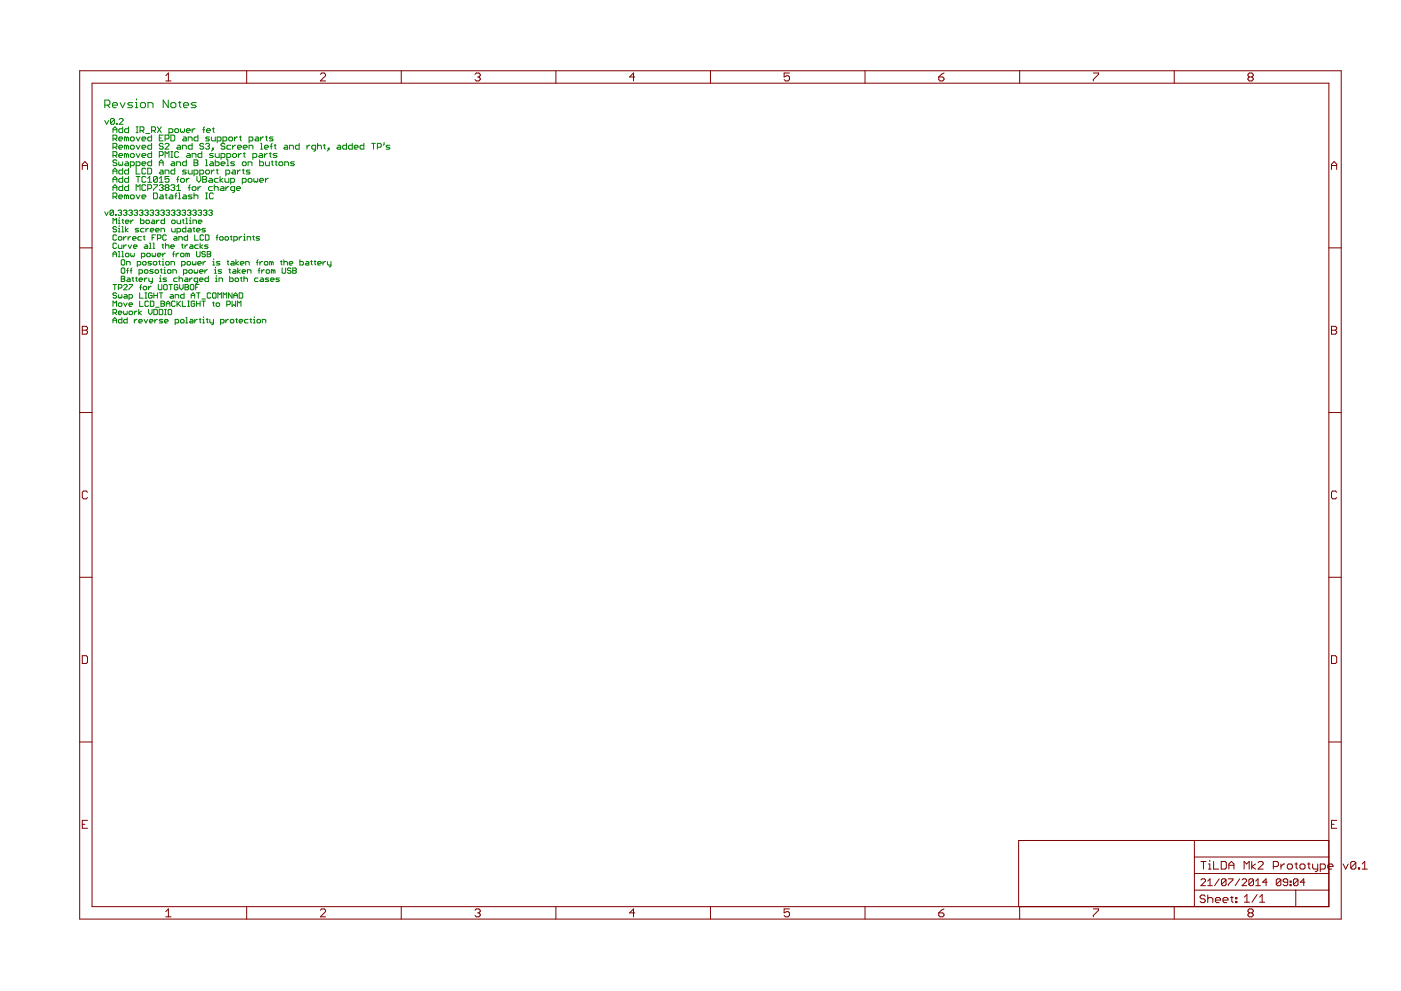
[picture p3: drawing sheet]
<svg xmlns="http://www.w3.org/2000/svg" width="420mm" height="297mm" viewBox="0 0 420 297" stroke-linecap="round" stroke-linejoin="round" font-family="sans-serif">
<g fill="none" stroke="#800000" stroke-width=".3">
<path d="M23.9 21.2h378.3v254.3h-378.3zM27.6 24.9h370.9v246.9h-370.9zM49.7 22.7l.8-.8v2.4M49.7 24.3h1.6M74 21.2v3.7M96.1 22.3l.4-.4h.8l.3 .4v.4l-1.5 1.6h1.5M120.3 21.2v3.7M142.5 22.3l.3-.4h.8l.4 .4v.4l-.4 .4M143.2 23.1h.4M143.6 23.1l.4 .4v.4l-.4 .4h-.8l-.3-.4M166.7 21.2v3.7M190.4 23.1h-1.6l1.2-1.2v2.4"/>
<path d="M213.1 21.2v3.7M236.7 21.9h-1.5v1.2l.7-.4h.4l.4 .4v.8l-.4 .4h-.7l-.4-.4M259.4 21.2v3.7M281.5 23.1h1.2l.4 .4v.4l-.4 .4h-.8l-.4-.4zM283.1 21.9l-.8 .4-.8 .8M305.8 21.2v3.7M327.9 21.9h1.6v.4l-1.6 1.6v.4M352.1 21.2v3.7M374.6 23.1l-.3-.4v-.4l.3-.4h.8l.4 .4v.4l-.4 .4M374.6 23.1l-.3 .4v.4l.3 .4h.8l.4-.4v-.4l-.4-.4M374.6 23.1h.8M24.7 50.8v-1.6l.8-.8 .7 .8v1.6"/>
<path d="M24.7 49.6h1.5M399.3 49.6h1.6M399.3 50.8v-1.6l.8-.8 .8 .8v1.6M23.9 74.3h3.7M398.5 74.3h3.7M24.7 97.8h1.1l.4 .4v.4l-.4 .4 .4 .4v.4l-.4 .4h-1.1zM24.7 99h1.1M399.3 97.8h1.2l.4 .4v.4l-.4 .4 .4 .4v.4l-.4 .4h-1.2zM399.3 99h1.2M23.9 123.7h3.7M398.5 123.7h3.7M26.2 147.6l-.4-.4h-.7l-.4 .4v1.5l.4 .4h.7l.4-.4"/>
<path d="M400.9 147.6l-.4-.4h-.8l-.4 .4v1.5l.4 .4h.8l.4-.4M23.9 173h3.7M398.5 173h3.7M24.7 196.5h1.1l.4 .4v1.6l-.4 .4h-1.1zM399.3 196.5h1.2l.4 .4v1.6l-.4 .4h-1.2zM23.9 222.4h3.7M398.5 222.4h3.7M24.7 247.1h.8M26.2 245.9h-1.5v2.4h1.5M358.2 251.9v19.9M358.2 256.9h40.3M360.2 258.2h1.5"/>
<path d="M360.9 258.2v2.3M362.4 259h.4v1.5M362.8 257.8v.4M364 258.2v2.3h1.5M366.2 258.2h1.2l.4 .4v1.5l-.4 .4h-1.2zM368.5 259.4h1.6M375.4 258.2v2.3M376.5 259l-1.1 .7 1.1 .8M377.3 258.6l.4-.4h.7l.4 .4v.4l-1.5 1.5h1.5M381.9 259.7h1.1l.4-.3v-.8l-.4-.4h-1.1v2.3M384.2 259v1.5M385.3 259h-.4l-.7 .7"/>
<path d="M386.4 259h.8l.4 .4v.7l-.4 .4h-.8l-.3-.4v-.7zM388.3 259h.8M388.7 258.6v1.5l.4 .4M390.2 259h.8l.4 .4v.7l-.4 .4h-.8l-.4-.4v-.7zM392.1 259h.8M392.5 258.6v1.5l.4 .4M393.7 259v1.1l.3 .4h1.2M395.2 259v1.9l-.4 .4h-.4M398.2 259.7h1.6v-.3l-.4-.4h-.8l-.4 .4v.7l.4 .4h.8M398.5 251.9h-93v19.9M399.3 247.1h.8M400.9 245.9h-1.6v2.4h1.6"/>
<path d="M402.8 259l.8 1.5 .7-1.5M406.6 258.6l-.4-.4h-.7l-.4 .4v1.5M406.6 258.6v1.5l-.4 .4h-.7l-.4-.4M406.6 258.6l-1.5 1.5M408.5 259l.8-.8v2.3M49.7 273.2l.8-.8v2.4M49.7 274.8h1.6M74 271.8v3.7M96.1 272.8l.4-.4h.8l.3 .4v.4l-1.5 1.6h1.5M120.3 271.8v3.7M142.5 272.8l.3-.4h.8l.4 .4v.4l-.4 .4M143.2 273.6h.4"/>
<path d="M143.6 273.6l.4 .4v.4l-.4 .4h-.8l-.3-.4M166.7 271.8v3.7M190.4 273.6h-1.6l1.2-1.2v2.4M213.1 271.8v3.7M236.7 272.4h-1.5v1.2l.7-.4h.4l.4 .4v.8l-.4 .4h-.7l-.4-.4M259.4 271.8v3.7M281.5 273.6h1.2l.4 .4v.4l-.4 .4h-.8l-.4-.4zM283.1 272.4l-.8 .4-.8 .8M305.8 271.8v3.7M327.9 272.4h1.6v.4l-1.6 1.6v.4M352.1 271.8v3.7M358.2 266.8h40.3"/>
<path d="M358.2 261.8h40.3M360.2 263.8l.3-.4h.7l.3 .4v.3l-1.3 1.4h1.3M361.4 268.6l-.3-.3h-.8l-.4 .3v.4l.4 .4h.8l.3 .4v.4l-.3 .4h-.8l-.4-.4M362.2 265.5h1.4M362.2 264.1l.7-.7v2.1M362.2 269.4l.4-.4h.7l.4 .4v1.2M362.2 268.3v2.3M362.4 260.5h.8M364.5 269.8h1.5v-.4l-.4-.4h-.7l-.4 .4v.8l.4 .4h.7M365.6 263.4l-1.3 2.1M366.8 269.8h1.5v-.4l-.4-.4h-.8l-.3 .4v.8l.3 .4h.8M367.7 263.8v1.3l-.4 .4h-.7l-.3-.4"/>
<path d="M367.7 263.8l-.4-.4h-.7l-.3 .4v1.3M367.7 263.8l-1.4 1.3M368.4 263.4h1.3v.4l-1.3 1.3v.4M368.5 260.5v-1.5l.8-.8 .8 .8v1.5M369 269h.8M369.4 268.6v1.6l.4 .4M370.6 269h.3v.4h-.3zM370.6 270.2h.3v.4h-.3zM371.8 263.4l-1.4 2.1M372.5 263.8l.3-.4h.7l.4 .4v.3l-1.4 1.4h1.4M373.1 260.5v-2.3l.8 .8 .7-.8v2.3M373.2 268.9l.8-.8v2.3"/>
<path d="M373.2 270.4h1.5M374.6 273.6l-.3 .4v.4l.3 .4h.8l.4-.4v-.4l-.4-.4M374.6 273.6l-.3-.4v-.4l.3-.4h.8l.4 .4v.4l-.4 .4M374.6 273.6h.8M375.9 263.8v1.3l-.3 .4h-.7l-.4-.4M375.9 263.8l-.3-.4h-.7l-.4 .4v1.3M375.9 263.8l-1.4 1.3M376.6 265.5h1.4M376.6 264.1l.7-.7v2.1M377 268.1l-1.5 2.3M377.8 270.4h1.5M377.8 268.9l.7-.8v2.3"/>
<path d="M380 264.4h-1.3l1-1v2.1M384.1 263.8v1.3l-.3 .4h-.7l-.3-.4M384.1 263.8l-.3-.4h-.7l-.3 .4v1.3M384.1 263.8l-1.3 1.3M386.2 264.4h-1l-.4-.3v-.3l.4-.4h.6l.4 .4v1.3l-.4 .4h-.6l-.4-.4M386.9 265.1h.3v.4h-.3zM386.9 264.1h.3v.3h-.3zM388.6 266.8v5M389.3 263.8v1.3l-.4 .4h-.7l-.3-.4M389.3 263.8l-.4-.4h-.7l-.3 .4v1.3M389.3 263.8l-1.4 1.3M391.3 264.4h-1.3l1-1v2.1"/>
<path d="M395.9 260.5h1.2l.4-.4v-.7l-.4-.4h-1.2v2.3M407.4 260.1h.4v.4h-.4zM408.5 260.5h1.5"/>
</g>
<g fill="none" stroke="#008000" stroke-width=".3">
<path d="M31.4 36.1l.6 1.2 .6-1.2M31.4 31.5h1.2l.4-.4v-.7l-.4-.4h-1.2v2.3M32.2 31.5l.8 .8M33.7 31.5h1.5v-.4l-.3-.3h-.8l-.4 .3v.8l.4 .4h.8M33.9 39.8v-1.2l.6-.6 .6 .6v1.2M33.9 38.9h1.2M34.3 35.8l-.3-.3h-.6l-.3 .3v1.2M34.3 35.8v1.2l-.3 .3h-.6l-.3-.3M34.3 35.8l-1.2 1.2M34.9 37h.3v.3h-.3zM35.8 35.8l.2-.3h.6l.3 .3v.3l-1.1 1.2h1.1M36 30.8l.8 1.5 .7-1.5"/>
<path d="M36.8 38v1.8h-.9l-.3-.3v-.6l.3-.3h.9M38.5 38v1.8h-.8l-.3-.3v-.6l.3-.3h.8M39.8 30.8h-1.1l-.4 .3 .4 .4h.7l.4 .4-.4 .4h-1.1M40.6 32.3h.7M40.6 30.8h.4v1.5M40.8 39.8h.6M40.8 38h.6M41 29.6v.4M41.1 38v1.8M42 39.2h.9l.3-.3v-.6l-.3-.3h-.9v1.8M42.5 30.8h.7l.4 .3v.8l-.4 .4h-.7l-.4-.4v-.8zM42.6 39.2l.6 .6"/>
<path d="M44.4 32.3v-1.5h1.1l.4 .3v1.2M45.5 39.2h.8l.3-.3v-.6l-.3-.3h-.8v1.8M46 39.2l.6 .6M47.2 38l1.2 1.8M48.4 38l-1.2 1.8M50.5 30v2.3l-1.6-2.3v2.3M50.7 39.8h.8l.3-.3v-.6l-.3-.3h-.8v1.7M51.2 31.1l.4-.3h.8l.3 .3v.8l-.3 .4h-.8l-.4-.4zM52.7 38.6h.6l.3 .3v.6l-.3 .3h-.6l-.3-.3v-.6zM53.5 30.8h.8M53.9 30.4v1.5l.4 .4M54.1 38.6v.9l.3 .3 .3-.3 .3 .3 .3-.3v-.9"/>
<path d="M55 31.5h1.6v-.4l-.4-.3h-.8l-.4 .3v.8l.4 .4h.8M55.9 39.2h1.1l-.3-.6h-.5l-.3 .3v.6l.3 .3h.5M57.6 38.6v1.2M58.5 38.6h-.3l-.6 .6M58.8 30.8h-1.1l-.4 .3 .4 .4h.8l.3 .4-.3 .4h-1.2M60.8 38.9h.6M61.4 38l-.3 .3v1.5M62 39.2h1.1l-.3-.6h-.5l-.3 .3v.6l.3 .3h.5M63.7 38.6h.6M64 38.3v1.2l.3 .3M33.9 41.6h.9l.3-.2v-.6l-.3-.3h-.9v1.7M33.9 44.1h.9l.3-.3v-.5l-.3-.3h-.9v1.7"/>
<path d="M33.9 46.6h.9l.3-.3v-.6l-.3-.3h-.9v1.8M33.9 52.2v-1.2l.6-.6 .6 .6v1.2M33.9 54.6v-1.1l.6-.6 .6 .6v1.1M33.9 57.1v-1.2l.6-.5 .6 .5v1.2M33.9 59h.9l.3-.3v-.6l-.3-.3h-.9v1.8M33.9 51.3h1.2M33.9 53.8h1.2M33.9 56.2h1.2M34.5 41.6l.6 .6M34.5 44.1l.6 .6M34.5 46.6l.6 .6M34.5 59l.6 .6"/>
<path d="M35.1 48.2l-.3-.3h-.6l-.3 .6 .3 .3h.6l.3 .6-.3 .3h-.6l-.3-.3M35.6 41.6h1.2l-.3-.5h-.6l-.3 .3v.5l.3 .3h.6M35.6 44.1h1.2l-.3-.6h-.6l-.3 .3v.6l.3 .3h.6M35.6 46.6h1.2l-.3-.6h-.6l-.3 .3v.6l.3 .3h.6M35.6 48.5v.9l.3 .3 .3-.3 .3 .3 .3-.3v-.9M35.6 59h1.2l-.3-.6h-.6l-.3 .3v.6l.3 .3h.6M36.8 50.4v1.8h-.9l-.3-.3v-.6l.3-.3h.9M36.8 52.9v1.7h-.9l-.3-.3v-.5l.3-.3h.9M36.8 55.4v1.7h-.9l-.3-.3v-.6l.3-.3h.9M37.7 48.5h.5l.3 .3v.9h-.8l-.3-.3 .3-.3h.8M37.9 41.4l-.5-.3v1.1M37.9 43.8l-.5-.3v1.2"/>
<path d="M37.9 46.3l-.5-.3v1.2M37.9 58.7l-.5-.3v1.2M37.9 41.4v.8M37.9 43.8v.9M37.9 46.3v.9M37.9 58.7v.9M37.9 41.4l.3-.3 .3 .3v.8M37.9 43.8l.3-.3 .3 .3v.9M37.9 46.3l.3-.3 .3 .3v.9M37.9 58.7l.3-.3 .3 .3v.9M38.5 50.4v1.8h-.8l-.3-.3v-.6l.3-.3h.8M38.5 52.9v1.7h-.8l-.3-.3v-.5l.3-.3h.8"/>
<path d="M38.5 55.4v1.7h-.8l-.3-.3v-.6l.3-.3h.8M39.1 43.8l.3-.3h.6l.3 .3v.6l-.3 .3h-.6l-.3-.3zM39.1 46.3l.3-.3h.6l.3 .3v.6l-.3 .3h-.6l-.3-.3zM39.1 49.7h.9l.3-.3v-.6l-.3-.3h-.9v1.7M39.1 58.7l.3-.3h.6l.3 .3v.6l-.3 .3h-.6l-.3-.3zM39.4 41.1h.6l.3 .3v.5l-.3 .3h-.6l-.3-.3v-.5zM40.8 41.1l.6 1.1 .6-1.1M40.8 49.7h.9l.3-.3v-.6l-.3-.3h-.9v1.7M40.8 43.5l.6 1.2 .6-1.2M40.8 46l.6 1.2 .6-1.2M40.8 50.4v1.8h1.2M40.8 57.1v-1.7l.6 .5 .6-.5v1.7"/>
<path d="M40.8 52.9h1.2M40.8 58.4l.6 1.2 .6-1.2M41.4 52.9v1.7M42.6 41.6h1.1l-.3-.5h-.5l-.3 .3v.5l.3 .3h.5M42.6 44.1h1.1l-.3-.6h-.5l-.3 .3v.6l.3 .3h.5M42.6 46.6h1.1l-.3-.6h-.5l-.3 .3v.6l.3 .3h.5M42.6 49.1h1.1l-.3-.6h-.5l-.3 .3v.6l.3 .3h.5M42.6 59h1.1l-.3-.6h-.5l-.3 .3v.6l.3 .3h.5M43.7 50.7l-.3-.3h-.5l-.3 .3v1.2l.3 .3h.5l.3-.3M43.7 53.2l-.3-.3h-.5l-.3 .3v1.1l.3 .3h.5l.3-.3M43.7 55.7l-.3-.3h-.5l-.3 .3v1.1l.3 .3h.5l.3-.3M43.7 40h1.2"/>
<path d="M44.3 50.4h.9l.3 .3v1.2l-.3 .3h-.9zM44.3 56.5h.9l.3-.3v-.5l-.3-.3h-.9v1.7M44.3 54.6h1.2M44.3 53.5l.6-.6v1.7M45.5 47.9v1.8h-.9l-.3-.3v-.6l.3-.3h.9M45.5 40.5v1.7h-.9l-.3-.3v-.5l.3-.3h.9M45.5 43v1.7h-.9l-.3-.3v-.6l.3-.3h.9M45.5 45.4v1.8h-.9l-.3-.3v-.6l.3-.3h.9M46 55.4h1.2v.3l-1.2 1.1v.3M46 57.8h.9l.3 .3v1.2l-.3 .3h-.9zM47.2 53.2v1.1l-.3 .3h-.6l-.3-.3M47.2 53.2l-.3-.3h-.6l-.3 .3v1.1"/>
<path d="M47.2 53.2l-1.2 1.1M47.8 46.6h.8l.3-.3v-.6l-.3-.3h-.8v1.8M47.8 49.7v-1.2l.6-.6 .5 .6v1.2M47.8 55.7l.3-.3h.5l.3 .3-.3 .5M47.8 41.4h.6M47.8 48.8h1.1M47.8 54.6h1.1M47.8 53.5l.6-.6v1.7M48.1 51h.5l.3 .3v.9h-.8l-.3-.3 .3-.3h.8M48.1 58.4h.5l.3 .3v.9h-.8l-.3-.3 .3-.3h.8M48.4 56.2h.2M48.6 56.2l.3 .3-.3 .6h-.5l-.3-.3"/>
<path d="M48.9 43.3l-.3-.3h-.5l-.3 .5 .3 .3h.5l.3 .6-.3 .3h-.5l-.3-.3M48.9 40.5h-1.1v1.7h1.1M49.5 41.6h.9l.3-.2v-.6l-.3-.3h-.9v1.7M49.5 47.2v-1.8l.6 .6 .6-.6v1.8M49.5 52.2v-1.2h.9l.3 .3v.9M49.5 43.3l.3-.3h.6l.3 .3v.2l-1.2 1.2h1.2M49.5 58.4h.6M49.8 56.2l-.3-.3 .3-.5h.6l.3 .3-.3 .5M49.8 56.2l-.3 .3 .3 .6h.6l.3-.3-.3-.6M49.8 58.1v1.2l.3 .3M49.8 56.2h.6M50.7 52.9h-1.2v.9l.6-.3 .6 .3v.5l-.3 .3h-.6l-.3-.3"/>
<path d="M51 58.4h.5l.3 .3v.9h-.8l-.3-.3 .3-.3h.8M51.2 40.5h.9l.3 .3v1.1l-.3 .3h-.9zM51.2 55.7l.3-.3h.6l.3 .3-.3 .5M51.2 45.4h.6M51.2 47.2h.6M51.5 48.5h.6l.3 .3v.9h-.9l-.3-.3 .3-.3h.9M51.5 45.4v1.8M51.8 56.2h.3M52.1 56.2l.3 .3-.3 .6h-.6l-.3-.3M52.4 50.4v1.8h-.9l-.3-.3v-.6l.3-.3h.9M52.4 58.7h.6M53 49.7v-1.2h.8l.3 .3v.9"/>
<path d="M53 53.8h.6M53 57.1h1.1M53 55.9l.6-.5v1.7M53 57.8l-.3 .3v1.5M53.3 43.5h.5l.3 .3v.9h-.8l-.3-.3 .3-.3h.8M53.6 45.7l-.3-.3h-.6l-.3 .3v1.2l.3 .3h.6l.3-.3M53.6 52.9l-.3 .3v1.4M53.6 57.8h.2v1.8M53.6 59.6h.5M54.4 53.5h.6l.3 .3v.5l-.3 .3h-.6l-.3-.3v-.5zM54.7 44.7v-1.2h.9l.3 .3v.9M55 41.1h.6l.3 .3v.8h-.9l-.3-.3 .3-.3h.9"/>
<path d="M55 58.4h.6l.3 .3v.9h-.9l-.3-.3 .3-.3h.9M55.9 47.9v1.8h-.9l-.3-.3v-.6l.3-.3h.9M55.9 53.5v1.1M55.9 51h-.9l-.3 .3 1.2 .6-.3 .3h-.9M56.2 46h.5l.3 .3v.9h-.8l-.3-.3 .3-.3h.8M56.5 42.2v-1.1h.8l.3 .3v.8M56.5 51v.9l.2 .3h.9v-1.2M56.5 56.2h.5M56.7 53.5h-.2l-.6 .5M57 55.4l-.3 .3v1.4M57.6 56.2l.3-.3h.6l.3 .3v.6l-.3 .3h-.6l-.3-.3zM57.6 43v1.7h-.9l-.2-.3v-.6l.2-.3h.9"/>
<path d="M57.6 47.2v-1.2h.9l.3 .3v.9M57.6 58.4h-.9l-.2 .3 1.1 .6-.3 .3h-.8M58.2 47.9h.9l.3 .3-.3 .6 .3 .6-.3 .3h-.9zM58.2 52.2h.9l.3-.3v-.6l-.3-.3h-.9v1.7M58.2 58.7l.3-.3h.6l.3 .3v.9M58.2 57.8v1.8M58.2 48.8h.9M59.1 52.9v1.1l.5 .6 .6-.6v-1.1M59.4 40.5v1.7h-.9l-.3-.3v-.5l.3-.3h.9M59.4 55.9v1.2M59.9 52.2h.9l.3-.3v-.6l-.3-.3h-.9v1.7M60.2 55.9h-.3l-.5 .6"/>
<path d="M60.5 45.4v1.8h-.9l-.2-.3v-.6l.2-.3h.9M60.8 52.9h.9l.3 .3-.3 .6 .3 .5-.3 .3h-.9zM60.8 53.8h.9M61.1 43.3l-.3-.3h-.6l-.3 .5 .3 .3h.6l.3 .6-.3 .3h-.6l-.3-.3M61.7 43.3l.3-.3h.5l.3 .3-.3 .5M61.7 51.3l.3-.3h.5l.3 .3v.6l-.3 .3h-.5l-.3-.3zM61.7 47.9h.3v1.8M61.7 49.7h.6M61.7 57.8h.6M61.7 59.6h.6M62 57.8v1.8M62.3 43.8h.2"/>
<path d="M62.5 43.8l.3 .3-.3 .6h-.5l-.3-.3M62.8 41.1h-.8l-.3 .3 1.1 .5-.3 .3h-.8M62.8 53.5h.6l.3 .3v.8h-.9l-.3-.3 .3-.3h.9M63.1 48.5h.6l.3 .3v.9h-.9l-.3-.3 .3-.3h.9M63.4 41.1v.8l.3 .3h.9v-1.1M63.4 51v1.2M63.7 44.4h.3v.3h-.3zM63.7 55.9h-.9l-.3 .3v.6l.3 .3h.9M64 58.1l-.3-.3h-.6l-.3 .3v1.2l.3 .3h.6l.3-.3M64 44.7l-.6 .6M64 46h-.9l-.3 .3 1.2 .6-.3 .3h-.9M64.3 51h-.3l-.6 .6"/>
<path d="M64.3 55.4v1.7M64.3 56.2l.3-.3h.5l.3 .3v.9M64.6 46v.9l.3 .3h.8v-1.2M64.6 47.9v1.8h.8l.3-.3v-.6l-.3-.3h-.8M64.9 51h.5M65.1 42.2h.9l.3-.3v-.5l-.3-.3h-.9v1.7M65.1 50.7v1.2l.3 .3M65.4 53.5h-.8l-.3 .3v.5l.3 .3h.8M66 52.9v1.7M66.3 47.2h.9l.3-.3v-.6l-.3-.3h-.9v1.8M66.3 49.1h1.2l-.3-.6h-.6l-.3 .3v.6l.3 .3h.6M66.3 55.9h.6l.3 .3v.9h-.9l-.3-.3 .3-.3h.9"/>
<path d="M66.9 42.2h.9l.2-.3v-.5l-.2-.3h-.9v1.7M66.9 53.5l-.9 .5 .9 .6M67.5 43.3l-.3-.3h-.6l-.3 .5 .3 .3h.6l.3 .6-.3 .3h-.6l-.3-.3M67.5 53.5v.8l.2 .3h.9v-1.1M67.7 52.2h.9l.3-.3v-.6l-.3-.3h-.9v1.7M67.7 55.9v1.2M68 47.2h.9l.3-.3v-.6l-.3-.3h-.9v1.8M68 47.9h.3v1.8M68 49.7h.6M68.6 41.4l.3-.3h.6l.3 .3v.5l-.3 .3h-.6l-.3-.3zM68.6 55.9h-.3l-.6 .6M69.2 43.5h-.9l-.3 .3v.6l.3 .3h.9"/>
<path d="M69.2 54.6h.9l.3-.3v-.5l-.3-.3h-.9v1.7M69.8 43.5v1.2M69.8 46.3l.3-.3h.5l.3 .3v.6l-.3 .3h-.5l-.3-.3zM69.8 51h.6l.2 .3v.9h-.8l-.3-.3 .3-.3h.8M70.3 41.1v1.1M70.4 48.5h-.9l-.3 .3 .3 .3h.6l.3 .3-.3 .3h-.9M70.4 57.1h-.9l-.3-.3v-.6l.3-.3h.9v1.5l-.6 .3M70.6 43.5h-.2l-.6 .6M70.9 56.5h1.2l-.3-.6h-.6l-.3 .3v.6l.3 .3h.6M71.2 41.1h-.3l-.6 .5M71.2 44.1h1.2l-.3-.6h-.6l-.3 .3v.6l.3 .3h.6M71.2 51v1.2"/>
<path d="M71.5 46v1.2M71.8 41.1h.6M72.1 40.8v1.1l.3 .3M72.1 51h-.3l-.6 .6M72.4 46h-.3l-.6 .6M72.7 48.8l.3-.3h.5l.3 .3v.6l-.3 .3h-.5l-.3-.3zM72.7 54.6h.8l.3-.3v-.5l-.3-.3h-.8v1.7M72.7 51h.5M73 44.1h1.1l-.3-.6h-.6l-.2 .3v.6l.2 .3h.6M73 50.7v1.2l.2 .3M73 46h.5M73.2 45.7v1.2l.3 .3"/>
<path d="M74.4 49.7v-1.2h.9l.3 .3v.9M74.7 42.2h.9l.2-.3v-.5l-.2-.3h-.9v1.7M74.7 44.7v-1.2h.9l.2 .3v.9M74.7 53.5h.6l.3 .3v.5l-.3 .3h-.6l-.3-.3v-.5zM75 51h-.9l-.3 .3 .3 .3h.6l.3 .3-.3 .3h-.9M75.8 47.2h.9l.3-.3v-.6l-.3-.3h-.9v1.8M76.1 53.5v.8l.3 .3 .3-.3 .3 .3 .3-.3v-.8M76.7 41.1h.6l.3 .3v.8h-.9l-.3-.3 .3-.3h.9M77.9 46h.5l.3 .3v.9h-.8l-.3-.3 .3-.3h.8M77.9 47.9v1.8h.8l.3-.3v-.6l-.3-.3h-.8M77.9 54h1.1l-.3-.5h-.5l-.3 .3v.5l.3 .3h.5M78.2 41.1v1.1"/>
<path d="M78.2 43h.2v1.7M78.2 44.7h.5M79 41.1h-.3l-.5 .5M79.3 44.1h1.2l-.3-.6h-.6l-.3 .3v.6l.3 .3h.6M79.3 46v1.2M79.6 41.1h.6M79.6 48.5v.9l.3 .3h.9v-1.2M79.6 53.5v1.1M79.9 40.8v1.1l.3 .3M80.2 46h-.3l-.6 .6M80.5 53.5h-.3l-.6 .5M80.8 46h.5"/>
<path d="M81 43.8h.6M81 45.7v1.2l.3 .3M81.3 48.5h.6M81.6 43l-.3 .3v1.4M81.6 48.2v1.2l.3 .3M81.9 41.1h-.9l-.2 .3 1.1 .5-.3 .3h-.8M82.2 43.5h.6M82.5 43.3v1.1l.3 .3M82.5 48.5h.6M82.8 48.2v1.2l.3 .3M83.1 46h-.9l-.3 .3 1.2 .6-.3 .3h-.9M83.7 48.8l.2-.3h.6l.3 .3v.6l-.3 .3h-.6l-.2-.3z"/>
<path d="M85.4 43.5h.6l.3 .3v.9h-.9l-.3-.3 .3-.3h.9M85.4 49.7v-1.2h.9l.3 .3v.9M86.8 44.7v-1.2h.9l.3 .3v.9M88.3 48.5h-.9l-.3 .3 1.2 .6-.3 .3h-.9M89.7 43v1.7h-.8l-.3-.3v-.6l.3-.3h.8M92.1 43.5v1.2M92.9 43.5h-.3l-.5 .6M94.7 44.7h-.9l-.3-.3v-.6l.3-.3h.9v1.5l-.6 .3M95.2 43.8l.3-.3h.6l.3 .3v.9M95.2 43v1.7M97 43.5h.6M97.3 43.3v1.1l.3 .3"/>
<path d="M98.4 44.4h.3v.3h-.3zM98.7 44.7l-.6 .6M101.3 43.5h.6l.3 .3v.9h-.9l-.3-.3 .3-.3h.9M103.9 43v1.7h-.9l-.2-.3v-.6l.2-.3h.9M105.6 43v1.7h-.8l-.3-.3v-.6l.3-.3h.8M106.2 44.1h1.2l-.3-.6h-.6l-.3 .3v.6l.3 .3h.6M109.1 43v1.7h-.9l-.2-.3v-.6l.2-.3h.9M111.4 43h1.2M112 43v1.7M113.2 44.1h.8l.3-.3v-.5l-.3-.3h-.8v1.7M115.2 42.7v.6l-.3 .2M116.9 43.5h-.8l-.3 .3 .3 .3h.5l.3 .3-.3 .3h-.8"/>
<path d="M31.4 63.5l.5 1.1 .6-1.1M33.9 67v-1.6l.5 .6 .5-.6v1.6M33.9 77v-1.1l.5-.5 .5 .5v1.1M33.9 76.2h1M34.1 63.2l-.3-.2h-.5l-.3 .2v1.1M34.1 63.2v1.1l-.3 .3h-.5l-.3-.3M34.1 63.2l-1.1 1.1M34.6 64.3h.3v.3h-.3zM34.9 68.2l-.2-.3h-.5l-.3 .3 .3 .5h.5l.2 .3-.2 .5h-.5l-.3-.2M34.9 70.7l-.2-.3h-.5l-.3 .3v1l.3 .3h.5l.2-.3M34.9 73.2l-.2-.3h-.5l-.3 .3v1l.3 .3h.5l.2-.3M35.4 63.2l.3-.2h.5l.3 .2-.3 .6"/>
<path d="M35.5 66h.3v1M35.5 68.5h.3v1M35.5 75.4h.3v1.6M35.5 67h.5M35.5 69.5h.5M35.5 73.4v.8l.3 .3h.8v-1.1M35.5 77h.5M35.8 65.2v.2M35.8 67.6v.3M35.8 70.9h.5l.3 .3v.5l-.3 .3h-.5l-.3-.3v-.5zM35.9 63.8h.3M36.2 63.8l.3 .2-.3 .6h-.5l-.3-.3"/>
<path d="M36.4 78.1l.2-.2h.6l.2 .2v1.1l-.2 .2h-.6l-.2-.2zM36.6 67.9h.2v1.6M36.6 75.4h.2v1.6M36.6 66h.5M36.6 69.5h.5M36.6 77h.5M36.8 65.7v1.1l.3 .2M37 63.2l.3-.2h.5l.3 .2-.3 .6M37.1 70.9v1.1M37.1 73.4v1.1M37.5 63.8h.3M37.6 66.5h1.1l-.3-.5h-.5l-.3 .2v.6l.3 .2h.5"/>
<path d="M37.6 67.9v1.6M37.6 76.2l.3-.3h.5l.3 .3v.5l-.3 .3h-.5l-.3-.3zM37.8 63.8l.3 .2-.3 .6h-.5l-.3-.3M37.9 73.4h-.3l-.5 .5M37.9 70.9h-.3l-.5 .6M38 79.4v-1h.8l.2 .2v.8M38.4 68.5l-.8 .5 .8 .5M38.4 73.4l.5 1.1 .6-1.1M38.4 70.9v1.1M38.6 63.2l.3-.2h.5l.3 .2-.3 .6M39.1 63.8h.3M39.2 75.9v.8l.3 .3 .3-.3 .2 .3 .3-.3v-.8"/>
<path d="M39.2 66v1M39.2 70.9h-.3l-.5 .6M39.4 63.8l.3 .2-.3 .6h-.5l-.3-.3M39.8 71.5h1l-.2-.6h-.6l-.2 .3v.5l.2 .3h.6M40 66l-.8 .5M40 73.9h1.1l-.3-.5h-.5l-.3 .3v.5l.3 .3h.5M40.2 63.2l.3-.2h.5l.3 .2-.3 .6M40.7 63.8h.3M41 63.8l.3 .2-.3 .6h-.5l-.3-.3M41.2 79.4h.8l.2-.2v-.6l-.2-.2h-.8v1.6M41.6 68.5h-.8l-.2 .2 1 .6-.3 .2h-.7M41.8 63.2l.3-.2h.5l.3 .2-.3 .6"/>
<path d="M42.1 65.4v1.6h.8l.3-.2v-.6l-.3-.2h-.8M42.3 63.8h.3M42.4 70.9h-.8l-.2 .3v.5l.2 .3h.8M42.4 77h.8l.3-.3v-.5l-.3-.3h-.8v1.6M42.6 63.8l.3 .2-.3 .6h-.5l-.3-.3M42.8 78.6l.2-.2h.6l.2 .2v.6l-.2 .2h-.6l-.2-.2zM42.9 70.9h.6M43.2 68.5h-.8l-.3 .2v.6l.3 .2h.8M43.2 70.7v1l.3 .3M43.4 63.2l.3-.2h.5l.2 .2-.2 .6M43.5 73.4h.5l.3 .3v.8h-.8l-.3-.3 .3-.3h.8M43.8 66.2l.2-.2h.5l.3 .2v.6l-.3 .2h-.5l-.2-.2z"/>
<path d="M43.8 68.5v1M43.9 63.8h.3M44 76.2l.3-.3h.5l.3 .3v.5l-.3 .3h-.5l-.3-.3zM44.2 63.8l.2 .2-.2 .6h-.5l-.3-.3M44.5 68.5l-.7 .5M44.8 72.9h.3v1.6M44.8 74.5h.5M45 63.2l.3-.2h.5l.3 .2-.3 .6M45.1 69h1l-.2-.5h-.6l-.2 .2v.6l.2 .2h.6M45.4 78.4h-.8l-.2 .2 1 .6-.3 .2h-.7M45.5 63.8h.3M45.6 66h.5l.3 .2v.8h-.8l-.3-.2 .3-.3h.8"/>
<path d="M45.6 75.9v.8l.3 .3 .2-.3 .3 .3 .3-.3v-.8M45.6 71.2h.5M45.8 63.8l.3 .2-.3 .6h-.5l-.3-.3M45.9 72.9h.2v1.6M45.9 74.5h.5M46 78.6l.2-.2h.6l.2 .2v.6l-.2 .2h-.6l-.2-.2zM46.6 63.2l.3-.2h.5l.3 .2-.3 .6M46.7 69h1l-.2-.5h-.6l-.2 .2v.6l.2 .2h.6M46.7 70.4h-1.1v1.6M46.9 66v1M47.1 63.8h.3M47.2 71.5h.8l.3-.3v-.5l-.3-.3h-.8v1.6"/>
<path d="M47.2 76.4h1.1l-.3-.5h-.5l-.3 .3v.5l.3 .3h.5M47.4 63.8l.3 .2-.3 .6h-.5l-.3-.3M47.6 78.4h.5M47.8 66h-.3l-.6 .5M47.8 78.1v1.1l.3 .2M48.2 63.2l.3-.2h.5l.3 .2-.3 .6M48.3 69.5v-1h.8l.2 .2v.8M48.6 73.4h.5M48.6 79.4h.5M48.6 78.4h.3v1M48.7 63.8h.3M48.8 73.2v1l.3 .3"/>
<path d="M48.8 75.9v1.1M48.9 77.6v.3M49 63.8l.3 .2-.3 .6h-.5l-.3-.3M49.3 65.4v1.6h-.8l-.2-.2v-.6l.2-.2h.8M49.6 73.7l.3-.3h.5l.3 .3v.8M49.6 72.9v1.6M49.6 75.9h-.3l-.5 .5M49.7 78.6l.3-.2h.5l.3 .2v.6l-.3 .2h-.5l-.3-.2zM49.8 63.2l.3-.2h.5l.3 .2-.3 .6M49.9 70.7l-.3-.3h-.5l-.3 .3v1l.3 .3h.5l.3-.3M50.3 63.8h.3M50.6 63.8l.3 .2-.3 .6h-.5l-.3-.3"/>
<path d="M51.2 73.9h1.1l-.3-.5h-.5l-.3 .3v.5l.3 .3h.5M51.3 79.4v-1h.8l.2 .2v.8M51.4 63.2l.3-.2h.5l.3 .2-.3 .6M51.5 66.2l.3-.2h.5l.2 .2v.6l-.2 .2h-.5l-.3-.2zM51.5 68.5v.8l.3 .2h.7v-1M51.8 76.2h.5M51.9 63.8h.3M52.2 63.8l.3 .2-.3 .6h-.5l-.3-.3M52.3 70.9h.5l.3 .3v.8h-.8l-.3-.3 .3-.2h.8M52.3 75.4l-.3 .2v1.4M52.8 75.9v1.1M53 63.2l.3-.2h.5l.3 .2-.3 .6"/>
<path d="M53.1 66v.8l.2 .2h.8v-1M53.1 69.5h.8l.2-.2v-.6l-.2-.2h-.8v1.5M53.5 63.8h.3M53.6 72v-1.1h.8l.3 .3v.8M53.6 75.9h-.3l-.5 .5M53.8 63.8l.3 .2-.3 .6h-.5l-.3-.3M54.4 75.9h.5l.3 .3v.5l-.3 .3h-.5l-.3-.3v-.5zM54.4 73.4h.5M54.5 79.4h.8l.2-.2v-.6l-.2-.2h-.8v1.6M54.6 63.2l.3-.2h.5l.2 .2-.2 .6M54.7 66h.5M54.7 73.2v1l.2 .3"/>
<path d="M54.9 65.7v1.1l.3 .2M55.1 63.8h.3M55.4 63.8l.2 .2-.2 .6h-.5l-.3-.3M55.5 73.4v1.1M55.7 67h.6M55.7 65.4h.3v1.6M55.7 67.9v1.6h-.8l-.2-.2v-.6l.2-.2h.8M56.1 78.6l.2-.2h.6l.2 .2v.6l-.2 .2h-.6l-.2-.2zM56.2 63.2l.3-.2h.5l.3 .2-.3 .6M56.3 73.4l-.8 .5M56.3 70.4v1.6h-.8l-.3-.3v-.5l.3-.3h.8M56.3 76.2l-.6-.3v1.1"/>
<path d="M56.3 76.2l.2-.3 .3 .3v.8M56.3 76.2v.8M56.5 68.5h.6l.2 .2v.8h-.8l-.2-.2 .2-.3h.8M56.7 63.8h.3M56.8 66h.3v1M56.8 67h.5M57 63.8l.3 .2-.3 .6h-.5l-.3-.3M57.1 65.2v.2M57.1 73.4h.5l.3 .3v.8h-.8l-.3-.3 .3-.3h.8M57.7 78.4v.8l.3 .2 .2-.2 .3 .2 .3-.2v-.8M57.8 63.2l.3-.2h.5l.2 .2-.2 .6M57.9 67v-1h.8l.2 .2v.8"/>
<path d="M57.9 68.5h.5M58.1 68.2v1.1l.3 .2M58.3 63.8h.3M58.4 70.4v1.6h1.1M58.6 63.8l.2 .2-.2 .6h-.5l-.3-.3M58.9 69h1.1l-.3-.5h-.5l-.3 .2v.6l.3 .2h.5M58.9 75.4v1.3l.3 .3h.5l.3-.3v-1.3M59.3 78.9h1l-.2-.5h-.5l-.3 .2v.6l.3 .2h.5M59.4 63.2l.2-.2h.6l.3 .2-.3 .6M59.5 73.4h-.8l-.3 .3v.5l.3 .3h.8M59.5 66.5h1l-.2-.5h-.6l-.2 .2v.6l.2 .2h.6M59.9 63.8h.3"/>
<path d="M60 72.9v1.6M60.2 63.8l.3 .2-.3 .6h-.6l-.2-.3M60.8 73.4l-.8 .5 .8 .6M60.9 78.4v1M61 63.2l.3-.2h.5l.2 .2-.2 .6M61.1 70.7l-.3-.3h-.5l-.3 .3v1l.3 .3h.5l.3-.3M61.5 63.8h.3M61.6 75.6l-.3-.2h-.5l-.3 .2 .3 .6h.5l.3 .2-.3 .6h-.5l-.3-.3M61.6 70.4h.8l.3 .3v1l-.3 .3h-.8zM61.6 68.5h-.8l-.3 .2 .3 .3h.5l.3 .3-.3 .2h-.8M61.7 78.4l-.8 .5M61.8 63.8l.2 .2-.2 .6h-.5l-.3-.3"/>
<path d="M62.1 76.2h.8M62.1 75.4h.8l.3 .2-.3 .6 .3 .5-.3 .3h-.8zM62.4 73.4h-.8l-.3 .3 1.1 .5-.3 .3h-.8M62.6 63.2l.2-.2h.6l.2 .2-.2 .6M63.1 63.8h.3M63.4 63.8l.2 .2-.2 .6h-.6l-.2-.3M63.8 79.4h.5M63.8 78.4h.3v1M64.1 77.6v.3M64.8 71.2h.5M65.3 70.4l-.2 .3v1.3M66 78.4h-.8l-.3 .2 1.1 .6-.3 .2h-.8"/>
<path d="M66.1 70.9h.6l.2 .3v.5l-.2 .3h-.6l-.2-.3v-.5zM67.7 70.9h.6l.2 .3v.5l-.2 .3h-.6l-.2-.3v-.5zM68.1 78.4h.5M68.3 78.1v1.1l.3 .2M69.1 70.9h.5M69.3 70.7v1l.3 .3M69.4 78.4h.5l.3 .2v.8h-.8l-.2-.2 .2-.3h.8M70.1 72h.8l.3-.3v-.5l-.3-.3h-.8v1.6M70.7 77.9v1.5M71.5 78.4l-.8 .5 .8 .5M71.7 70.9v1.1M72.1 78.9h1.1l-.3-.5h-.6l-.2 .2v.6l.2 .2h.6"/>
<path d="M72.5 70.9h-.2l-.6 .6M73.1 70.9h.2v1.1M73.1 72h.5M73.3 70.1v.3M73.7 79.4v-1h.8l.2 .2v.8M74.1 72v-1.1h.8l.3 .3v.8M75.7 70.9h.6M76 70.7v1l.3 .3M76.9 78.6h.5M77.4 77.9l-.2 .2v1.3M77.9 70.9h-.8l-.3 .3 1.1 .5-.3 .3h-.8M77.9 78.4v1"/>
<path d="M78.7 78.4h-.2l-.6 .5M79.3 78.6l.2-.2h.6l.2 .2v.6l-.2 .2h-.6l-.2-.2zM81.4 78.6l.3-.2 .2 .2v.8M81.4 78.6l-.5-.2v1M81.4 78.6v.8M84.1 78.4h.5M84.3 78.1v1.1l.3 .2M85.1 78.6l.3-.2h.5l.3 .2v.8M85.1 77.9v1.5M86.7 78.9h1.1l-.3-.5h-.5l-.3 .2v.6l.3 .2h.5M89.9 77.9v1.5h.8l.3-.2v-.6l-.3-.2h-.8M91.8 78.4h.5l.3 .2v.8h-.8l-.3-.2 .3-.3h.8"/>
<path d="M93.1 78.4h.6M93.4 78.1v1.1l.3 .2M94.2 78.4h.5M94.5 78.1v1.1l.2 .2M95.3 78.9h1l-.2-.5h-.6l-.2 .2v.6l.2 .2h.6M96.9 78.4v1M97.7 78.4h-.3l-.5 .5M98.2 78.4v.8l.3 .2h.8M99.3 78.4v1.3l-.6 .3M33.9 91.8v-1.5l.5 .5 .5-.5v1.5M33.9 93.8h.8l.2-.3v-.5l-.2-.3h-.8v1.6M33.9 96.8v-1.1l.5-.5 .5 .5v1.1"/>
<path d="M33.9 85.3h1M33.9 96h1M34.4 85.3v1.6M34.4 93.8l.5 .5M34.9 88l-.2-.2h-.5l-.3 .2 .3 .6h.5l.2 .2-.2 .6h-.5l-.3-.3M35.5 86.3h.8l.3-.2v-.5l-.3-.3h-.8v1.6M35.5 88.3v.8l.3 .3 .2-.3 .3 .3 .3-.3v-.8M35.5 93.8h1.1l-.3-.5h-.5l-.3 .2v.6l.3 .2h.5M35.8 90.8h.5l.3 .2v.6l-.3 .2h-.5l-.3-.2v-.6zM36.4 82.8h.8l.2 .3-.2 .5 .2 .5-.2 .3h-.8zM36.4 80.6l.2-.3h.6l.2 .3v1.1l-.2 .2h-.6l-.2-.2zM36.4 83.6h.8"/>
<path d="M36.6 95.2v1.6h-.8l-.3-.3v-.5l.3-.3h.8M37.1 93.3v.8l.3 .2 .2-.2 .3 .2 .2-.2v-.8M37.1 85.6l.3-.3h.5l.2 .3v.2l-1 1.1h1M37.1 90.8l.5 1 .5-1M37.4 88.3h.5l.2 .3v.8h-.7l-.3-.3 .3-.3h.7M38 81.1h.5M38.1 95.2v1.6h-.7l-.3-.3v-.5l.3-.3h.7M38.2 83.3h.6l.2 .3v.8h-.8l-.2-.3 .2-.2h.8M38.5 80.3l-.3 .3v1.3M38.7 85.3h1.1v.3l-1.1 1v.3M38.7 89.4h.8l.3-.3v-.5l-.3-.3h-.8v1.6M38.7 91.3h1.1l-.3-.5h-.6l-.2 .2v.6l.2 .2h.6"/>
<path d="M38.9 93.3h.6l.3 .2v.6l-.3 .2h-.6l-.2-.2v-.6zM39 81.1h.6M39.6 80.3l-.3 .3v1.3M39.6 83.3h.5M39.8 83.1v1l.3 .3M40.3 93.3v1M40.3 95.7v1.1M40.6 83.3h.6M40.9 83.1v1l.3 .3M41.1 93.3h-.3l-.5 .5M41.1 95.7h-.3l-.5 .6M41.6 92.7v1.6"/>
<path d="M41.6 96.3h1.1l-.3-.6h-.5l-.3 .3v.5l.3 .3h.5M41.7 81.9h.8l.3-.2v-.6l-.3-.2h-.8v1.5M41.7 83.9h1.1l-.3-.6h-.5l-.3 .3v.5l.3 .3h.5M41.9 86.1h.5M41.9 87.8v1.6h1M41.9 90.3v1.5h1M42.4 85.3l-.3 .3v1.3M42.4 93.3l-.8 .5 .8 .5M42.9 86.1l.3-.3h.6l.2 .3v.5l-.2 .3h-.6l-.3-.3zM43.2 95.7l.6 1.1 .5-1.1M43.3 83.3v1.1M43.5 87.8h.5"/>
<path d="M43.5 89.4h.5M43.6 80.9h.5l.3 .2v.6l-.3 .2h-.5l-.3-.2v-.6zM43.8 87.8v1.6M44.1 83.3l-.8 .6M44.5 90.5l-.2-.2h-.5l-.3 .2v1.1l.3 .2h.5l.2-.2M44.6 92.7v1.1l.5 .5 .5-.5v-1.1M44.6 85.8v1.1M44.6 83.3v.8l.3 .3h.8M44.8 96.3h1.1l-.3-.6h-.5l-.3 .3v.5l.3 .3h.5M45.1 90.3h.8l.2 .2v1.1l-.2 .2h-.8zM45.3 85.8l-.7 .5M45.6 88l-.3-.2h-.5l-.2 .2v1.1l.2 .3h.5l.3-.3v-.5h-.5"/>
<path d="M45.7 83.3v1.4l-.5 .2M46 80.9h-.8l-.3 .2 1.1 .6-.3 .2h-.8M46.1 92.7h.8l.3 .3v1.1l-.3 .2h-.8zM46.1 87.8v1.6M46.1 88.6h1.1M46.4 95.7v1.1M46.7 92.1h1M46.8 80.9h.5l.3 .2v.6l-.3 .2h-.5l-.3-.2v-.6zM47.2 87.8v1.6M47.2 95.7l-.8 .6M47.5 85.3v1.3l.3 .3h.5l.2-.3v-1.3M47.8 92.7h.7l.3 .3v1.1l-.3 .2h-.7z"/>
<path d="M47.8 87.8h1M47.8 84.4h.6M47.8 83.3h.3v1.1M48.1 80.9h.5M48.1 82.5v.3M48.3 90.3h.8l.2 .2-.2 .5 .2 .6-.2 .2h-.8zM48.3 87.8v1.6M48.3 91h.8M48.4 80.6v1.1l.2 .2M48.8 95.7h-.8l-.2 .3 .2 .3h.5l.3 .2-.3 .3h-.7M49.2 81.9h.5M49.2 80.9h.2v1"/>
<path d="M49.3 96.3h1.1l-.3-.6h-.5l-.3 .3v.5l.3 .3h.5M49.3 85.3h.6l.2 .3v1l-.2 .3h-.6l-.2-.3v-1zM49.3 92.7h.6M49.3 94.3h.6M49.4 80.1v.2M49.6 92.7v1.6M49.9 91h1M49.9 91.8v-1l.5-.5 .5 .5v1M50 83.3h-.8l-.3 .3 1.1 .5-.3 .3h-.8M50.2 81.1l.3-.2h.5l.3 .2v.6l-.3 .2h-.5l-.3-.2zM50.4 93l.3-.3h.5l.3 .3v1.1l-.3 .2h-.5l-.3-.2zM50.7 85.3h1"/>
<path d="M51.2 85.3v1.6M51.2 88.3h.5l.3 .3v.8h-.8l-.3-.3 .3-.3h.8M51.8 81.9v-1h.8l.3 .2v.8M52.5 90.5l-.2-.2h-.5l-.3 .2v1.1l.3 .2h.5l.2-.2M52.5 89.4v-1.1h.8l.3 .3v.8M52.5 96.8h.8l.3-.3v-.5l-.3-.3h-.8v1.6M53.1 90.3v1.5M53.1 83.3h-.7l-.3 .3v.5l.3 .3h.7M53.3 85.6l-.2-.3h-.6l-.2 .3v1l.2 .3h.6l.2-.3v-.5h-.5M53.3 91l.8 .8M53.7 83.6l.3-.3h.5l.3 .3v.8M53.7 82.8v1.6"/>
<path d="M53.9 85.3v1l.5 .6 .5-.6v-1M54.1 90.3l-1 1M54.4 95.7h.5l.3 .3v.5l-.3 .3h-.5l-.3-.3v-.5zM54.7 90.3v1.5h1M55 81.9h.8l.3-.2v-.6l-.3-.2h-.8v1.5M55.2 87.8v1.6h-.8l-.3-.3v-.5l.3-.3h.8M55.5 85.3h.8l.2 .3-.2 .5 .2 .5-.2 .3h-.8zM55.5 86.1h.8M55.6 83.3h.5l.2 .3v.8h-.7l-.3-.3 .3-.2h.7M55.7 95.2h.3v1.6M55.7 96.8h.6M56.3 91.8h.5"/>
<path d="M56.3 90.3h.5M56.5 90.3v1.5M56.6 81.1l.3-.2h.5l.3 .2v.6l-.3 .2h-.5l-.3-.2zM56.9 83.3v1.1M57.1 95.7h.5l.3 .3v.8h-.8l-.3-.3 .3-.2h.8M57.3 85.3h.6l.2 .3v1l-.2 .3h-.6l-.2-.3v-1zM57.3 89.4v-1.1l.6-.5 .5 .5v1.1M57.3 88.6h1.1M57.7 83.3l-.8 .6M58.2 80.9v.8l.3 .2 .3-.2 .2 .2 .3-.2v-.8M58.4 90.5l-.3-.2h-.5l-.3 .2v1.1l.3 .2h.5l.3-.2v-.6h-.5M58.4 95.7v1.1"/>
<path d="M58.7 86.1h.5M58.9 90.3v1.5M58.9 87.8h1.1M58.9 91h1.1M59.2 95.7h-.3l-.5 .6M59.3 84.4h-.8l-.3-.3v-.5l.3-.3h.8v1.4l-.5 .2M59.5 87.8v1.6M59.7 85.3h-1v1.6M59.7 95.7h.6M59.8 83.9h1.1l-.3-.6h-.5l-.3 .3v.5l.3 .3h.5M59.8 81.4h1.1l-.3-.5h-.5l-.3 .2v.6l.3 .2h.5M60 90.3v1.5"/>
<path d="M60 95.5v1l.3 .3M60.5 89.6h1.1M60.5 90.3h1.1M60.8 96.8h.5M60.8 95.7h.3v1.1M61.1 90.3v1.5M61.1 95v.2M61.4 80.9v1M61.9 95.7h.5M62.1 95.5v1l.3 .3M62.2 80.9l-.8 .5M62.5 82.8v1.6h-.8l-.3-.3v-.5l.3-.3h.8"/>
<path d="M62.9 95.7v.8l.3 .3h.8M63.2 88l-.3-.2h-.5l-.3 .2v1.1l.3 .3h.5l.3-.3M63.7 88l.3-.2h.5l.3 .2v1.1l-.3 .3h-.5l-.3-.3zM63.7 90.8h.6M64 90.5v1.1l.3 .2M64 95.7v1.4l-.5 .2M64.3 81.9h.6M64.3 80.9h.3v1M64.6 80.1v.2M64.6 84.4h.6M64.6 83.3h.3v1.1M64.9 82.5v.3"/>
<path d="M65.1 90.8h.5l.3 .2v.6l-.3 .2h-.5l-.3-.2v-.6zM65.3 89.4v-1.6l.6 .5 .5-.5v1.6M65.7 84.4v-1.1h.8l.2 .3v.8M66.1 96.8h.8l.3-.3v-.5l-.3-.3h-.8v1.6M66.5 80.9h-.8l-.3 .2 1.1 .6-.3 .2h-.8M66.9 89.4v-1.6l.6 .5 .5-.5v1.6M67.7 95.7v1.1M68 91.3h.8l.3-.3v-.5l-.3-.2h-.8v1.5M68.5 95.7h-.2l-.6 .6M68.6 80.9h.6M68.9 80.6v1.1l.3 .2M68.9 82.8v1.6h.8l.2-.3v-.5l-.2-.3h-.8"/>
<path d="M69.1 96l.2-.3h.6l.2 .3v.5l-.2 .3h-.6l-.2-.3zM69.6 90.3v1.5l.5-.5 .6 .5v-1.5M69.6 87.8v1.6l-1.1-1.6v1.6M70 80.9h.5l.2 .2v.8h-.7l-.3-.2 .3-.3h.7M70.1 89.4v-1.1l.6-.5 .5 .5v1.1M70.1 88.6h1.1M70.7 95.7h.5M70.7 83.3h.6l.2 .3v.5l-.2 .3h-.6l-.2-.3v-.5zM70.9 95.5v1l.3 .3M71.2 91.8v-1.5l.5 .5 .6-.5v1.5M71.3 80.3v1.6M71.7 87.8h.8l.3 .2v1.1l-.3 .3h-.8z"/>
<path d="M71.7 96.3h1.1l-.3-.6h-.5l-.3 .3v.5l.3 .3h.5M72.1 80.9l-.8 .5 .8 .5M72.1 83.3h.5M72.3 83.1v1l.3 .3M72.6 81.4h1.1l-.3-.5h-.5l-.3 .2v.6l.3 .2h.5M73.2 82.8v1.6M73.2 83.6l.2-.3h.5l.3 .3v.8M74.2 81.9v-1h.8l.3 .2v.8M74.4 95.7h-.8l-.3 .3v.5l.3 .3h.8M74.9 95.7h.6M75.2 95.5v1l.3 .3M76 96.8h.5"/>
<path d="M76 95.7h.3v1.1M76.3 95v.2M77.3 95.7h.6l.2 .3v.5l-.2 .3h-.6l-.2-.3v-.5zM77.4 81.1h.5M77.4 83.3h-.8l-.3 .3v.5l.3 .3h.8M77.9 80.3l-.2 .3v1.3M78.2 83.3h.5l.3 .3v.8h-.8l-.3-.3 .3-.2h.8M78.5 80.9v1M78.7 96.8v-1.1h.8l.2 .3v.8M79.3 80.9l-.8 .5M79.8 81.1l.3-.2h.5l.3 .2v.6l-.3 .2h-.5l-.3-.2zM80.6 83.3h-.8l-.3 .3 1.1 .5-.3 .3h-.8"/>
<path d="M81.2 83.9h1l-.3-.6h-.5l-.2 .3v.5l.2 .3h.5M81.9 81.1l-.5-.2v1M81.9 81.1l.3-.2 .3 .2v.8M81.9 81.1v.8M83.8 83.3h-.8l-.3 .3 1.1 .5-.3 .3h-.8M84.6 80.3v1.4l.3 .2h.5l.3-.2v-1.4M87.3 80.6l-.3-.3h-.5l-.3 .3 .3 .5h.5l.3 .3-.3 .5h-.5l-.3-.2M87.8 80.3h.8l.3 .3-.3 .5 .3 .6-.3 .2h-.8zM87.8 81.1h.8"/>
</g>
</svg>
